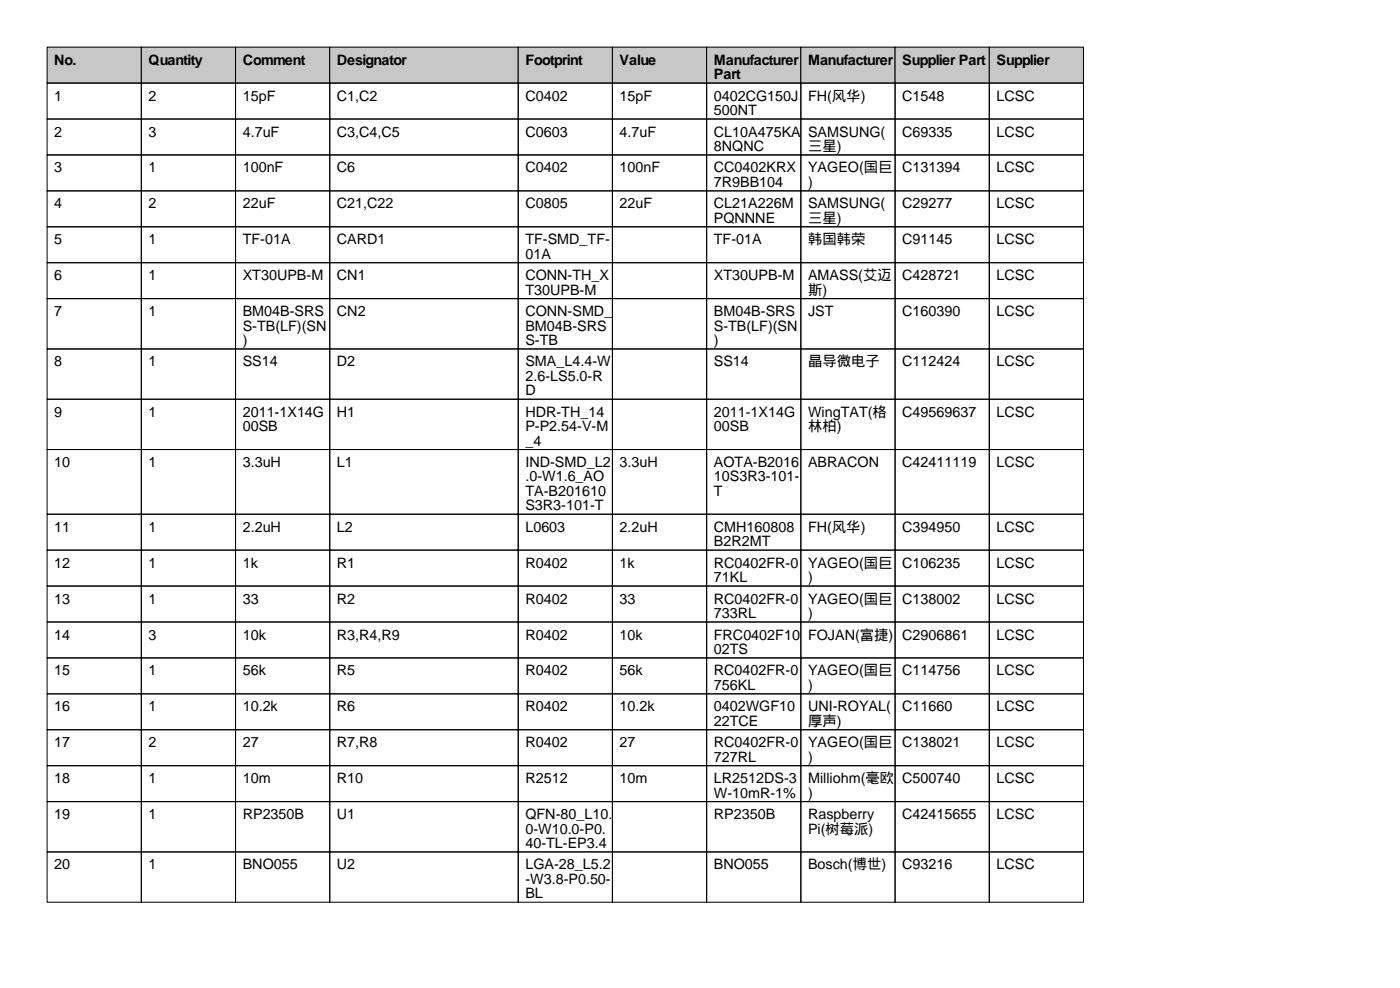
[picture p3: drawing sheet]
<svg xmlns="http://www.w3.org/2000/svg" width="297mm" height="210mm" viewBox="0 0 297 210" stroke-linecap="round" stroke-linejoin="round" font-family="sans-serif">
<defs><g id="words">
<g font-size="3">
<text x="11.5" y="13.7">No.</text>
<text x="31.5" y="13.7">Quantity</text>
<text x="51.5" y="13.7">Comment</text>
<text x="71.5" y="13.7">Designator</text>
<text x="111.5" y="13.7">Footprint</text>
<text x="131.5" y="13.7">Value</text>
<text x="151.5" y="13.7">Manufacturer</text>
<text x="151.5" y="16.8">Part</text>
<text x="171.5" y="13.7">Manufacturer</text>
<text x="191.5" y="13.7">Supplier Part</text>
<text x="211.5" y="13.7">Supplier</text>
<text x="11.5" y="21.3">1</text>
<text x="31.5" y="21.3">2</text>
<text x="51.5" y="21.3">15pF</text>
<text x="71.5" y="21.3">C1,C2</text>
<text x="111.5" y="21.3">C0402</text>
<text x="131.5" y="21.3">15pF</text>
<text x="151.5" y="21.3">0402CG150J</text>
<text x="171.5" y="21.3">FH(风华)</text>
<text x="191.5" y="21.3">C1548</text>
<text x="211.5" y="21.3">LCSC</text>
<text x="11.5" y="29">2</text>
<text x="31.5" y="29">3</text>
<text x="51.5" y="29">4.7uF</text>
<text x="71.5" y="29">C3,C4,C5</text>
<text x="111.5" y="29">C0603</text>
<text x="131.5" y="29">4.7uF</text>
<text x="151.5" y="24.4">500NT</text>
<text x="151.5" y="29">CL10A475KA</text>
<text x="171.5" y="29">SAMSUNG(</text>
<text x="191.5" y="29">C69335</text>
<text x="211.5" y="29">LCSC</text>
<text x="151.5" y="32">8NQNC</text>
<text x="171.5" y="32">三星)</text>
<text x="11.5" y="36.6">3</text>
<text x="31.5" y="36.6">1</text>
<text x="51.5" y="36.6">100nF</text>
<text x="71.5" y="36.6">C6</text>
<text x="111.5" y="36.6">C0402</text>
<text x="131.5" y="36.6">100nF</text>
<text x="151.5" y="36.6">CC0402KRX</text>
<text x="151.5" y="39.6">7R9BB104</text>
<text x="171.5" y="36.6">YAGEO(国巨</text>
<text x="171.5" y="39.6">)</text>
<text x="191.5" y="36.6">C131394</text>
<text x="211.5" y="36.6">LCSC</text>
<text x="11.5" y="44.2">4</text>
<text x="31.5" y="44.2">2</text>
<text x="51.5" y="44.2">22uF</text>
<text x="71.5" y="44.2">C21,C22</text>
<text x="111.5" y="44.2">C0805</text>
<text x="131.5" y="44.2">22uF</text>
<text x="151.5" y="44.2">CL21A226M</text>
<text x="151.5" y="47.2">PQNNNE</text>
<text x="171.5" y="44.2">SAMSUNG(</text>
<text x="171.5" y="47.2">三星)</text>
<text x="191.5" y="44.2">C29277</text>
<text x="211.5" y="44.2">LCSC</text>
<text x="11.5" y="51.8">5</text>
<text x="31.5" y="51.8">1</text>
<text x="51.5" y="51.8">TF-01A</text>
<text x="71.5" y="51.8">CARD1</text>
<text x="111.5" y="51.8">TF-SMD_TF-</text>
<text x="151.5" y="51.8">TF-01A</text>
<text x="171.5" y="51.8">韩国韩荣</text>
<text x="191.5" y="51.8">C91145</text>
<text x="211.5" y="51.8">LCSC</text>
<text x="11.5" y="59.4">6</text>
<text x="31.5" y="59.4">1</text>
<text x="51.5" y="59.4">XT30UPB-M</text>
<text x="71.5" y="59.4">CN1</text>
<text x="111.5" y="54.9">01A</text>
<text x="111.5" y="59.4">CONN-TH_X</text>
<text x="151.5" y="59.4">XT30UPB-M</text>
<text x="171.5" y="59.4">AMASS(艾迈</text>
<text x="191.5" y="59.4">C428721</text>
<text x="211.5" y="59.4">LCSC</text>
<text x="111.5" y="62.5">T30UPB-M</text>
<text x="171.5" y="62.5">斯)</text>
<text x="11.5" y="67.1">7</text>
<text x="31.5" y="67.1">1</text>
<text x="51.5" y="67.1">BM04B-SRS</text>
<text x="51.5" y="70.1">S-TB(LF)(SN</text>
<text x="71.5" y="67.1">CN2</text>
<text x="111.5" y="67.1">CONN-SMD_</text>
<text x="111.5" y="70.1">BM04B-SRS</text>
<text x="151.5" y="67.1">BM04B-SRS</text>
<text x="151.5" y="70.1">S-TB(LF)(SN</text>
<text x="171.5" y="67.1">JST</text>
<text x="191.5" y="67.1">C160390</text>
<text x="211.5" y="67.1">LCSC</text>
<text x="11.5" y="77.7">8</text>
<text x="31.5" y="77.7">1</text>
<text x="51.5" y="73.2">)</text>
<text x="51.5" y="77.7">SS14</text>
<text x="71.5" y="77.7">D2</text>
<text x="111.5" y="73.2">S-TB</text>
<text x="111.5" y="77.7">SMA_L4.4-W</text>
<text x="151.5" y="73.2">)</text>
<text x="151.5" y="77.7">SS14</text>
<text x="171.5" y="77.7">晶导微电子</text>
<text x="191.5" y="77.7">C112424</text>
<text x="211.5" y="77.7">LCSC</text>
<text x="111.5" y="80.8">2.6-LS5.0-R</text>
<text x="111.5" y="83.8">D</text>
<text x="11.5" y="88.4">9</text>
<text x="31.5" y="88.4">1</text>
<text x="51.5" y="88.4">2011-1X14G</text>
<text x="71.5" y="88.4">H1</text>
<text x="111.5" y="88.4">HDR-TH_14</text>
<text x="151.5" y="88.4">2011-1X14G</text>
<text x="171.5" y="88.4">WingTAT(格</text>
<text x="191.5" y="88.4">C49569637</text>
<text x="211.5" y="88.4">LCSC</text>
<text x="51.5" y="91.4">00SB</text>
<text x="111.5" y="91.4">P-P2.54-V-M</text>
<text x="111.5" y="94.5">_4</text>
<text x="151.5" y="91.4">00SB</text>
<text x="171.5" y="91.4">林柏)</text>
<text x="11.5" y="99.1">10</text>
<text x="31.5" y="99.1">1</text>
<text x="51.5" y="99.1">3.3uH</text>
<text x="71.5" y="99.1">L1</text>
<text x="111.5" y="99.1">IND-SMD_L2</text>
<text x="131.5" y="99.1">3.3uH</text>
<text x="151.5" y="99.1">AOTA-B2016</text>
<text x="171.5" y="99.1">ABRACON</text>
<text x="191.5" y="99.1">C42411119</text>
<text x="211.5" y="99.1">LCSC</text>
<text x="111.5" y="102.1">.0-W1.6_AO</text>
<text x="111.5" y="105.2">TA-B201610</text>
<text x="151.5" y="102.1">10S3R3-101-</text>
<text x="151.5" y="105.2">T</text>
<text x="11.5" y="112.8">11</text>
<text x="31.5" y="112.8">1</text>
<text x="51.5" y="112.8">2.2uH</text>
<text x="71.5" y="112.8">L2</text>
<text x="111.5" y="108.2">S3R3-101-T</text>
<text x="111.5" y="112.8">L0603</text>
<text x="131.5" y="112.8">2.2uH</text>
<text x="151.5" y="112.8">CMH160808</text>
<text x="171.5" y="112.8">FH(风华)</text>
<text x="191.5" y="112.8">C394950</text>
<text x="211.5" y="112.8">LCSC</text>
<text x="151.5" y="115.8">B2R2MT</text>
<text x="11.5" y="120.4">12</text>
<text x="31.5" y="120.4">1</text>
<text x="51.5" y="120.4">1k</text>
<text x="71.5" y="120.4">R1</text>
<text x="111.5" y="120.4">R0402</text>
<text x="131.5" y="120.4">1k</text>
<text x="151.5" y="120.4">RC0402FR-0</text>
<text x="151.5" y="123.4">71KL</text>
<text x="171.5" y="120.4">YAGEO(国巨</text>
<text x="171.5" y="123.4">)</text>
<text x="191.5" y="120.4">C106235</text>
<text x="211.5" y="120.4">LCSC</text>
<text x="11.5" y="128">13</text>
<text x="31.5" y="128">1</text>
<text x="51.5" y="128">33</text>
<text x="71.5" y="128">R2</text>
<text x="111.5" y="128">R0402</text>
<text x="131.5" y="128">33</text>
<text x="151.5" y="128">RC0402FR-0</text>
<text x="151.5" y="131.1">733RL</text>
<text x="171.5" y="128">YAGEO(国巨</text>
<text x="171.5" y="131.1">)</text>
<text x="191.5" y="128">C138002</text>
<text x="211.5" y="128">LCSC</text>
<text x="11.5" y="135.6">14</text>
<text x="31.5" y="135.6">3</text>
<text x="51.5" y="135.6">10k</text>
<text x="71.5" y="135.6">R3,R4,R9</text>
<text x="111.5" y="135.6">R0402</text>
<text x="131.5" y="135.6">10k</text>
<text x="151.5" y="135.6">FRC0402F10</text>
<text x="171.5" y="135.6">FOJAN(富捷)</text>
<text x="191.5" y="135.6">C2906861</text>
<text x="211.5" y="135.6">LCSC</text>
<text x="11.5" y="143.3">15</text>
<text x="31.5" y="143.3">1</text>
<text x="51.5" y="143.3">56k</text>
<text x="71.5" y="143.3">R5</text>
<text x="111.5" y="143.3">R0402</text>
<text x="131.5" y="143.3">56k</text>
<text x="151.5" y="138.7">02TS</text>
<text x="151.5" y="143.3">RC0402FR-0</text>
<text x="171.5" y="143.3">YAGEO(国巨</text>
<text x="191.5" y="143.3">C114756</text>
<text x="211.5" y="143.3">LCSC</text>
<text x="151.5" y="146.3">756KL</text>
<text x="171.5" y="146.3">)</text>
<text x="11.5" y="150.9">16</text>
<text x="31.5" y="150.9">1</text>
<text x="51.5" y="150.9">10.2k</text>
<text x="71.5" y="150.9">R6</text>
<text x="111.5" y="150.9">R0402</text>
<text x="131.5" y="150.9">10.2k</text>
<text x="151.5" y="150.9">0402WGF10</text>
<text x="151.5" y="153.9">22TCE</text>
<text x="171.5" y="150.9">UNI-ROYAL(</text>
<text x="171.5" y="153.9">厚声)</text>
<text x="191.5" y="150.9">C11660</text>
<text x="211.5" y="150.9">LCSC</text>
<text x="11.5" y="158.5">17</text>
<text x="31.5" y="158.5">2</text>
<text x="51.5" y="158.5">27</text>
<text x="71.5" y="158.5">R7,R8</text>
<text x="111.5" y="158.5">R0402</text>
<text x="131.5" y="158.5">27</text>
<text x="151.5" y="158.5">RC0402FR-0</text>
<text x="151.5" y="161.5">727RL</text>
<text x="171.5" y="158.5">YAGEO(国巨</text>
<text x="171.5" y="161.5">)</text>
<text x="191.5" y="158.5">C138021</text>
<text x="211.5" y="158.5">LCSC</text>
<text x="11.5" y="166.1">18</text>
<text x="31.5" y="166.1">1</text>
<text x="51.5" y="166.1">10m</text>
<text x="71.5" y="166.1">R10</text>
<text x="111.5" y="166.1">R2512</text>
<text x="131.5" y="166.1">10m</text>
<text x="151.5" y="166.1">LR2512DS-3</text>
<text x="171.5" y="166.1">Milliohm(毫欧</text>
<text x="191.5" y="166.1">C500740</text>
<text x="211.5" y="166.1">LCSC</text>
<text x="11.5" y="173.7">19</text>
<text x="31.5" y="173.7">1</text>
<text x="51.5" y="173.7">RP2350B</text>
<text x="71.5" y="173.7">U1</text>
<text x="111.5" y="173.7">QFN-80_L10.</text>
<text x="151.5" y="169.2">W-10mR-1%</text>
<text x="151.5" y="173.7">RP2350B</text>
<text x="171.5" y="169.2">)</text>
<text x="171.5" y="173.7">Raspberry</text>
<text x="191.5" y="173.7">C42415655</text>
<text x="211.5" y="173.7">LCSC</text>
<text x="111.5" y="176.8">0-W10.0-P0.</text>
<text x="111.5" y="179.8">40-TL-EP3.4</text>
<text x="171.5" y="176.8">Pi(树莓派)</text>
<text x="11.5" y="184.4">20</text>
<text x="31.5" y="184.4">1</text>
<text x="51.5" y="184.4">BNO055</text>
<text x="71.5" y="184.4">U2</text>
<text x="111.5" y="184.4">LGA-28_L5.2</text>
<text x="151.5" y="184.4">BNO055</text>
<text x="171.5" y="184.4">Bosch(博世)</text>
<text x="191.5" y="184.4">C93216</text>
<text x="211.5" y="184.4">LCSC</text>
<text x="111.5" y="187.5">-W3.8-P0.50-</text>
<text x="111.5" y="190.5">BL</text>
</g>
</g></defs>
<g fill="#c7c7c7" stroke="#000" stroke-width=".21">
<path d="M10 10h20v7.6h-20z"/>
<path d="M30 10h20v7.6h-20z"/>
<path d="M50 10h20v7.6h-20z"/>
<path d="M70 10h40v7.6h-40z"/>
<path d="M110 10h20v7.6h-20z"/>
<path d="M130 10h20v7.6h-20z"/>
<path d="M150 10h20v7.6h-20z"/>
<path d="M170 10h20v7.6h-20z"/>
<path d="M190 10h20v7.6h-20z"/>
<path d="M210 10h20v7.6h-20z"/>
</g>
<g fill="none" stroke="#000" stroke-width=".21">
<path d="M10 17.6h20v7.6h-20zM30 17.6h20v7.6h-20zM50 17.6h20v7.6h-20zM70 17.6h40v7.6h-40zM110 17.6h20v7.6h-20zM130 17.6h20v7.6h-20zM150 17.6h20v7.6h-20zM170 17.6h20v7.6h-20zM190 17.6h20v7.6h-20zM210 17.6h20v7.6h-20zM10 25.2h20v7.7h-20zM10 32.9h20v7.6h-20z"/>
<path d="M30 25.2h20v7.7h-20zM30 32.9h20v7.6h-20zM50 25.2h20v7.7h-20zM50 32.9h20v7.6h-20zM70 25.2h40v7.7h-40zM70 32.9h40v7.6h-40zM110 25.2h20v7.7h-20zM110 32.9h20v7.6h-20zM130 25.2h20v7.7h-20zM130 32.9h20v7.6h-20zM150 25.2h20v7.7h-20zM150 32.9h20v7.6h-20z"/>
<path d="M170 25.2h20v7.7h-20zM170 32.9h20v7.6h-20zM190 25.2h20v7.7h-20zM190 32.9h20v7.6h-20zM210 25.2h20v7.7h-20zM210 32.9h20v7.6h-20zM10 40.5h20v7.6h-20zM10 48.1h20v7.6h-20zM10 55.7h20v7.6h-20zM30 40.5h20v7.6h-20zM30 48.1h20v7.6h-20zM30 55.7h20v7.6h-20z"/>
<path d="M50 40.5h20v7.6h-20zM50 48.1h20v7.6h-20zM50 55.7h20v7.6h-20zM70 40.5h40v7.6h-40zM70 48.1h40v7.6h-40zM70 55.7h40v7.6h-40zM110 40.5h20v7.6h-20zM110 48.1h20v7.6h-20zM110 55.7h20v7.6h-20zM130 40.5h20v7.6h-20zM130 48.1h20v7.6h-20zM130 55.7h20v7.6h-20z"/>
<path d="M150 40.5h20v7.6h-20zM150 48.1h20v7.6h-20zM150 55.7h20v7.6h-20zM170 40.5h20v7.6h-20zM170 48.1h20v7.6h-20zM170 55.7h20v7.6h-20zM190 40.5h20v7.6h-20zM190 48.1h20v7.6h-20zM190 55.7h20v7.6h-20zM210 40.5h20v7.6h-20zM210 48.1h20v7.6h-20zM210 55.7h20v7.6h-20z"/>
<path d="M10 63.3h20v10.7h-20zM10 74h20v10.7h-20zM30 63.3h20v10.7h-20zM30 74h20v10.7h-20zM50 63.3h20v10.7h-20zM50 74h20v10.7h-20zM70 63.3h40v10.7h-40zM70 74h40v10.7h-40zM110 63.3h20v10.7h-20zM110 74h20v10.7h-20zM130 63.3h20v10.7h-20zM130 74h20v10.7h-20z"/>
<path d="M150 63.3h20v10.7h-20zM150 74h20v10.7h-20zM170 63.3h20v10.7h-20zM170 74h20v10.7h-20zM190 63.3h20v10.7h-20zM190 74h20v10.7h-20zM210 63.3h20v10.7h-20zM210 74h20v10.7h-20zM10 84.7h20v10.6h-20zM10 95.3h20v13.8h-20zM30 84.7h20v10.6h-20zM30 95.3h20v13.8h-20z"/>
<path d="M50 84.7h20v10.6h-20zM50 95.3h20v13.8h-20zM70 84.7h40v10.6h-40zM70 95.3h40v13.8h-40zM110 84.7h20v10.6h-20zM110 95.3h20v13.8h-20zM130 84.7h20v10.6h-20zM130 95.3h20v13.8h-20zM150 84.7h20v10.6h-20zM150 95.3h20v13.8h-20zM170 84.7h20v10.6h-20zM170 95.3h20v13.8h-20z"/>
<path d="M190 84.7h20v10.6h-20zM190 95.3h20v13.8h-20zM210 84.7h20v10.6h-20zM210 95.3h20v13.8h-20zM10 109.1h20v7.6h-20zM10 116.7h20v7.6h-20zM30 109.1h20v7.6h-20zM30 116.7h20v7.6h-20zM50 109.1h20v7.6h-20zM50 116.7h20v7.6h-20zM70 109.1h40v7.6h-40zM70 116.7h40v7.6h-40z"/>
<path d="M110 109.1h20v7.6h-20zM110 116.7h20v7.6h-20zM130 109.1h20v7.6h-20zM130 116.7h20v7.6h-20zM150 109.1h20v7.6h-20zM150 116.7h20v7.6h-20zM170 109.1h20v7.6h-20zM170 116.7h20v7.6h-20zM190 109.1h20v7.6h-20zM190 116.7h20v7.6h-20zM210 109.1h20v7.6h-20zM210 116.7h20v7.6h-20z"/>
<path d="M10 124.3h20v7.6h-20zM10 131.9h20v7.6h-20zM10 139.5h20v7.7h-20zM30 124.3h20v7.6h-20zM30 131.9h20v7.6h-20zM30 139.5h20v7.7h-20zM50 124.3h20v7.6h-20zM50 131.9h20v7.6h-20zM50 139.5h20v7.7h-20zM70 124.3h40v7.6h-40zM70 131.9h40v7.6h-40zM70 139.5h40v7.7h-40z"/>
<path d="M110 124.3h20v7.6h-20zM110 131.9h20v7.6h-20zM110 139.5h20v7.7h-20zM130 124.3h20v7.6h-20zM130 131.9h20v7.6h-20zM130 139.5h20v7.7h-20zM150 124.3h20v7.6h-20zM150 131.9h20v7.6h-20zM150 139.5h20v7.7h-20zM170 124.3h20v7.6h-20zM170 131.9h20v7.6h-20zM170 139.5h20v7.7h-20z"/>
<path d="M190 124.3h20v7.6h-20zM190 131.9h20v7.6h-20zM190 139.5h20v7.7h-20zM210 124.3h20v7.6h-20zM210 131.9h20v7.6h-20zM210 139.5h20v7.7h-20zM10 147.2h20v7.6h-20zM10 154.8h20v7.6h-20zM30 147.2h20v7.6h-20zM30 154.8h20v7.6h-20zM50 147.2h20v7.6h-20zM50 154.8h20v7.6h-20z"/>
<path d="M70 147.2h40v7.6h-40zM70 154.8h40v7.6h-40zM110 147.2h20v7.6h-20zM110 154.8h20v7.6h-20zM130 147.2h20v7.6h-20zM130 154.8h20v7.6h-20zM150 147.2h20v7.6h-20zM150 154.8h20v7.6h-20zM170 147.2h20v7.6h-20zM170 154.8h20v7.6h-20zM190 147.2h20v7.6h-20zM190 154.8h20v7.6h-20z"/>
<path d="M210 147.2h20v7.6h-20zM210 154.8h20v7.6h-20zM10 162.4h20v7.6h-20zM10 170h20v10.7h-20zM30 162.4h20v7.6h-20zM30 170h20v10.7h-20zM50 162.4h20v7.6h-20zM50 170h20v10.7h-20zM70 162.4h40v7.6h-40zM70 170h40v10.7h-40zM110 162.4h20v7.6h-20zM110 170h20v10.7h-20z"/>
<path d="M130 162.4h20v7.6h-20zM130 170h20v10.7h-20zM150 162.4h20v7.6h-20zM150 170h20v10.7h-20zM170 162.4h20v7.6h-20zM170 170h20v10.7h-20zM190 162.4h20v7.6h-20zM190 170h20v10.7h-20zM210 162.4h20v7.6h-20zM210 170h20v10.7h-20zM10 180.7h20v10.7h-20zM30 180.7h20v10.7h-20z"/>
<path d="M50 180.7h20v10.7h-20zM70 180.7h40v10.7h-40zM110 180.7h20v10.7h-20zM130 180.7h20v10.7h-20zM150 180.7h20v10.7h-20zM170 180.7h20v10.7h-20zM190 180.7h20v10.7h-20zM210 180.7h20v10.7h-20z"/>
</g>
<use href="#words"/>
</svg>
